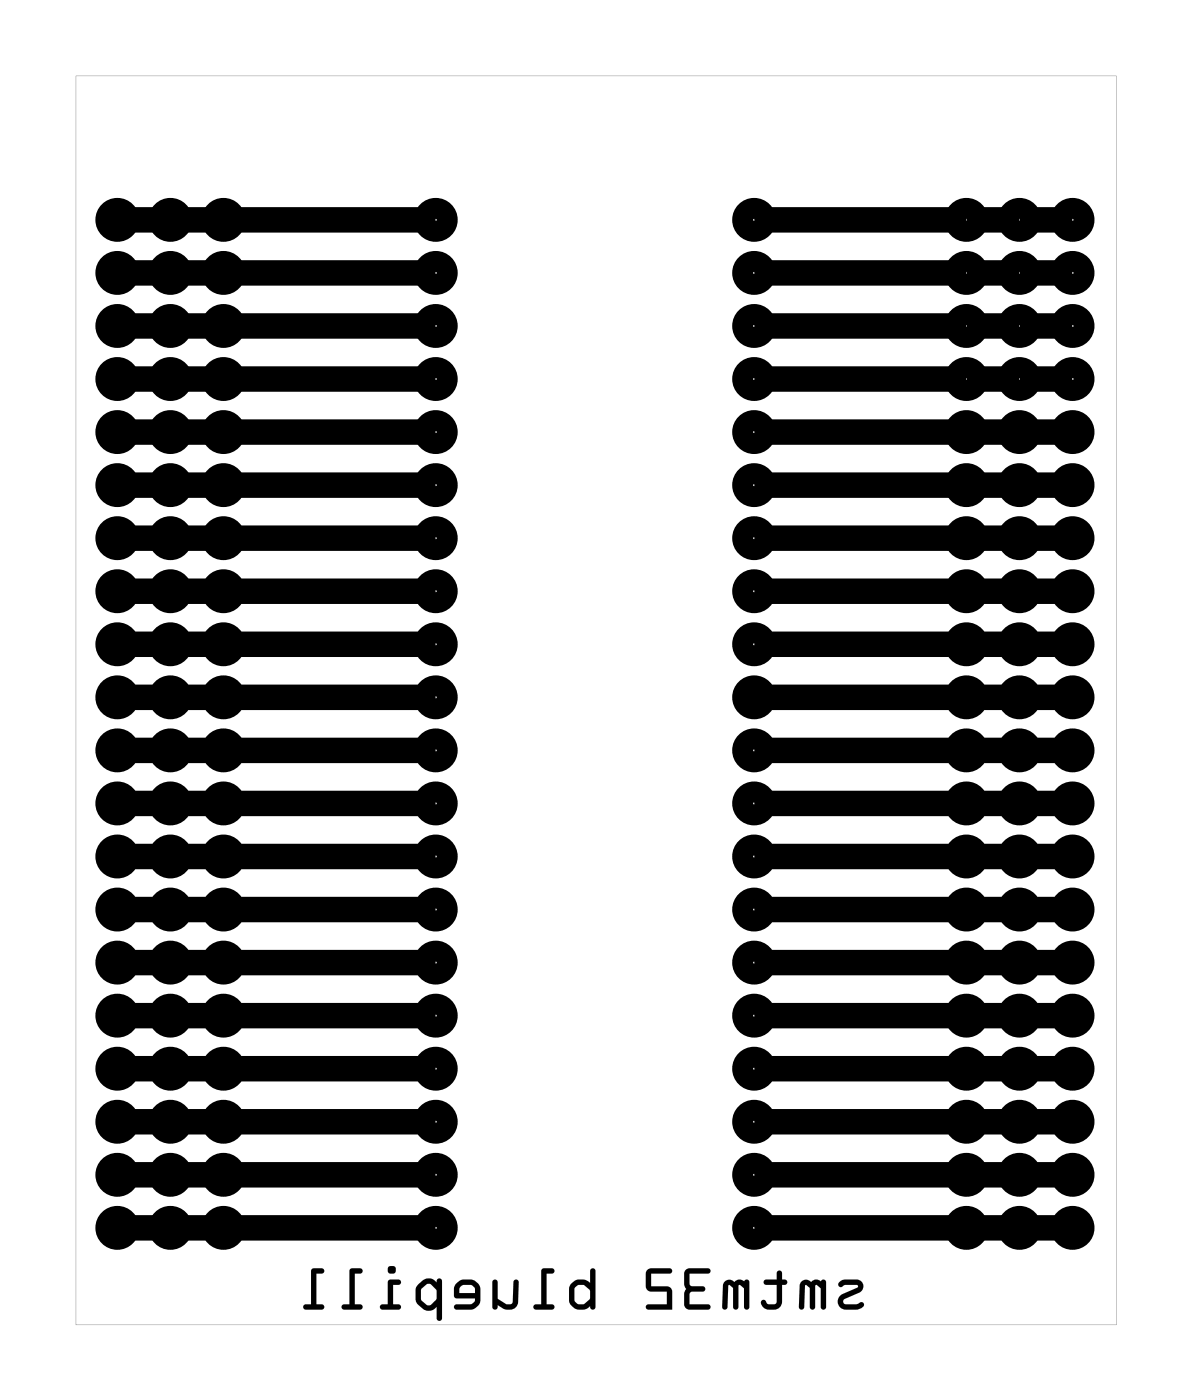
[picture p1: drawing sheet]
<svg xmlns="http://www.w3.org/2000/svg" width="57mm" height="67mm" viewBox="0 0 57 67" stroke-linecap="round" stroke-linejoin="round" font-family="sans-serif">
<g fill="#000">
<path d="M3.6 3.6h49.8v59.8h-49.8zM3.6 3.6v59.8h49.8v-59.8z"/>
<path d="M40.1 61.4a.14 .14 0 0 0 .1 .2 .14 .14 0 0 0 .2-.1h.6l.1 .1-.8 .4a.39 .39 0 0 0-.2 .4 .39 .39 0 0 0 .4 .3h.5l.3-.1a.15 .15 0 0 0 0-.3 .14 .14 0 0 0-.2 .1h-.6l-.1-.1v-.1l.7-.3a.33 .33 0 0 0 .2-.4 .33 .33 0 0 0-.3-.2h-.5zM40.1 61.4a.97 .97 0 0 1 1.1 0l.1 .2-.1 .2-.8 .4v.1l.1 .1h.6a.15 .15 0 0 1 .2-.1 .15 .15 0 0 1 0 .3 .88 .88 0 0 1-1.2-.1v-.3l.1-.2 .9-.4-.1-.1h-.5a.17 .17 0 0 1-.2 .1 .17 .17 0 0 1-.2-.1zM38.4 61.4l-.1 .2-.1 1a.13 .13 0 0 0 .2 .1 .13 .13 0 0 0 .1-.1l.1-1.1 .2 .2v.9a.13 .13 0 0 0 .1 .1 .13 .13 0 0 0 .1-.1l.1-1.1 .2 .2v.9a.13 .13 0 0 0 .1 .1 .13 .13 0 0 0 .1-.1v-1.2a.13 .13 0 0 0-.1-.1 .13 .13 0 0 0-.1 .1v-.1a.31 .31 0 0 0-.5 .1l-.2-.1zM38.4 61.4l.2-.1 .2 .1a.31 .31 0 0 1 .5-.1 .13 .13 0 0 1 .1 0 .13 .13 0 0 1 .1 .1v1.2a.13 .13 0 0 1-.1 .1 .13 .13 0 0 1-.1-.1v-.9l-.2-.2-.1 .1v1a.13 .13 0 0 1-.1 .1 .13 .13 0 0 1-.1-.1v-.9l-.2-.2-.1 1.1a.13 .13 0 0 1-.1 .1 .13 .13 0 0 1-.2-.1l.1-1zM36.6 61.3v.2h.6v.9h-.1h-.4a.14 .14 0 0 0-.1-.2 .14 .14 0 0 0-.2 .2 .54 .54 0 0 0 .5 .3 .54 .54 0 0 0 .5-.4v-.8h.2a.13 .13 0 0 0 .1-.1 .13 .13 0 0 0-.1-.1h-.2v-.3a.13 .13 0 0 0-.1-.2 .13 .13 0 0 0-.1 .2v.3zM36.6 61.3h.6v-.3a.13 .13 0 0 1 .1-.2 .13 .13 0 0 1 .1 .2v.3h.2a.13 .13 0 0 1 .1 .1 .13 .13 0 0 1-.1 .1h-.2v.8a.49 .49 0 0 1-.5 .5 .49 .49 0 0 1-.4-.5l.1-.1 .2 .2h.3l.1-.1v-.8h-.6zM34.7 61.4l-.1 .2v1a.13 .13 0 0 0 .1 .1 .13 .13 0 0 0 .1-.1l.1-1.1 .2 .2v.9a.13 .13 0 0 0 .1 .1 .13 .13 0 0 0 .1-.1l.1-1.1 .2 .2v.9a.13 .13 0 0 0 .1 .1 .13 .13 0 0 0 .2-.1v-1.2a.13 .13 0 0 0-.1-.1 .13 .13 0 0 0-.2 .1v-.1a.31 .31 0 0 0-.4 .1l-.3-.1zM34.7 61.4l.2-.1 .3 .1a.31 .31 0 0 1 .4-.1 .13 .13 0 0 1 .2 0 .13 .13 0 0 1 .1 .1v1.2a.13 .13 0 0 1-.2 .1 .13 .13 0 0 1-.1-.1v-.9l-.2-.2-.1 .1v1a.13 .13 0 0 1-.1 .1 .13 .13 0 0 1-.1-.1v-.9l-.2-.2-.1 1.1a.13 .13 0 0 1-.1 .1 .13 .13 0 0 1-.1-.1v-1zM32.8 60.8a.92 .92 0 0 0 0 .8v.1v.1a.92 .92 0 0 0 0 .8l.2 .1h.9a.13 .13 0 0 0 .1-.1 .13 .13 0 0 0-.1-.2h-.9v-.5l.6-.1a.13 .13 0 0 0 .2-.1 .13 .13 0 0 0-.2-.1l-.6-.1v-.5h.9a.13 .13 0 0 0 .1-.2 .13 .13 0 0 0-.1-.1h-.9zM32.8 60.8l.2-.1h.9a.13 .13 0 0 1 .1 .1 .13 .13 0 0 1-.1 .2h-.9v.5l.6 .1a.13 .13 0 0 1 .2 .1 .13 .13 0 0 1-.2 .1l-.6 .1v.5h.9a.13 .13 0 0 1 .1 .2 .13 .13 0 0 1-.1 .1h-.9l-.2-.1a.92 .92 0 0 1 0-.8v-.1v-.1a.92 .92 0 0 1 0-.8zM31 60.8l-.1 .2 .1 .8h.2h.7v.6h-.9a.13 .13 0 0 0-.1 .2 .13 .13 0 0 0 .1 .1h1.2v-.9l-.1-.1-.9-.1v-.6h.8a.14 .14 0 0 0 .2-.2 .13 .13 0 0 0-.2-.1h-.8zM31 60.8l.2-.1h.8a.13 .13 0 0 1 .2 .1 .14 .14 0 0 1-.2 .2h-.8v.6h.7l.2 .1 .1 .1v.9h-1.2a.13 .13 0 0 1-.1-.1 .13 .13 0 0 1 .1-.2h.9v-.6h-.7h-.2l-.1-.8zM27.4 61.4a1.02 1.02 0 0 0-.2 .9l.2 .3a.63 .63 0 0 0 .8-.1 .14 .14 0 0 0 .2 .2 .13 .13 0 0 0 .1-.1v-1.8a.13 .13 0 0 0-.1-.1 .13 .13 0 0 0-.2 .1v.6a.67 .67 0 0 0-.6-.1zM27.4 61.4l.2-.1a.67 .67 0 0 1 .6 .1v-.6a.13 .13 0 0 1 .2-.1 .13 .13 0 0 1 .1 .1v1.8a.13 .13 0 0 1-.1 .1 .14 .14 0 0 1-.2-.2 .6 .6 0 0 1-.7 .1l-.3-.3a1.02 1.02 0 0 1 .2-.9zM27.5 61.6l.2-.1h.2l.3 .3v.4l-.3 .2h-.2l-.2-.1zM27.5 61.6v.7l.2 .1h.2l.3-.2v-.4l-.3-.3h-.2zM25.9 60.8v1.6h-.2a.14 .14 0 0 0-.2 .2 .13 .13 0 0 0 .2 .1h.7a.13 .13 0 0 0 .1-.1 .13 .13 0 0 0-.1-.2h-.2v-1.4h.2a.13 .13 0 0 0 .1-.2 .13 .13 0 0 0-.1-.1zM25.9 60.8l.5-.1a.13 .13 0 0 1 .1 .1 .13 .13 0 0 1-.1 .2h-.2v1.4h.2a.13 .13 0 0 1 .1 .2 .13 .13 0 0 1-.1 .1h-.7a.13 .13 0 0 1-.2-.1 .14 .14 0 0 1 .2-.2h.2zM23.6 61.3v1.3a.13 .13 0 0 0 .1 .1 .13 .13 0 0 0 .1-.1v-.1l.3 .1a.49 .49 0 0 0 .7-.3v-.9a.13 .13 0 0 0-.1-.1 .13 .13 0 0 0-.1 .1l-.1 1h-.3l-.4-.2v-.9zM23.6 61.3h.2v.9l.4 .2h.3l.1-1a.13 .13 0 0 1 .1-.1 .13 .13 0 0 1 .1 .1v.9a.55 .55 0 0 1-.4 .4 .55 .55 0 0 1-.6-.2v.1a.13 .13 0 0 1-.1 .1 .13 .13 0 0 1-.1-.1zM21.9 61.4l-.2 .3 .1 .4 .9 .1-.1 .2h-.7a.14 .14 0 0 0-.2 .2 .13 .13 0 0 0 .2 .1h.7l.3-.2a1.05 1.05 0 0 0 .1-.9l-.2-.2a.63 .63 0 0 0-.6-.1zM21.9 61.4l.2-.1h.6l.3 .3a1.05 1.05 0 0 1-.1 .9l-.3 .2h-.7a.13 .13 0 0 1-.2-.1 .14 .14 0 0 1 .2-.2h.7l.1-.2-.9-.1-.1-.4zM22.1 61.6l.5-.1 .1 .2v.2h-.7zM22.1 61.6l-.1 .3h.7v-.2l-.1-.2zM20 61.5l-.1 .2v.5v.1l.3 .4a.46 .46 0 0 0 .7-.1v.5a.13 .13 0 0 0 .1 .1 .13 .13 0 0 0 .2-.1v-1.8a.13 .13 0 0 0-.2-.1 .13 .13 0 0 0-.1 .2l-.1-.1a.46 .46 0 0 0-.7 .1zM20 61.5a.51 .51 0 0 1 .9-.1 .14 .14 0 0 1 .1-.2 .14 .14 0 0 1 .2 .1v1.8a.13 .13 0 0 1-.2 .1 .13 .13 0 0 1-.1-.1v-.5a.46 .46 0 0 1-.7 .1 .85 .85 0 0 1-.3-1.1zM20.2 61.7l.3-.2 .4 .3v.4l-.3 .3h-.2l-.2-.3zM20.2 61.7v.5l.2 .3h.2l.3-.3v-.4l-.4-.3zM18.6 61.3v1.1h-.3a.13 .13 0 0 0-.1 .2 .13 .13 0 0 0 .1 .1h.8a.13 .13 0 0 0 .1-.1 .13 .13 0 0 0-.1-.2h-.3v-.9h.3a.13 .13 0 0 0 .1-.1 .13 .13 0 0 0-.1-.1zM18.6 61.3h.5a.13 .13 0 0 1 .1 .1 .13 .13 0 0 1-.1 .1h-.3v.9h.3a.13 .13 0 0 1 .1 .2 .13 .13 0 0 1-.1 .1h-.8a.13 .13 0 0 1-.1-.1 .13 .13 0 0 1 .1-.2h.3zM18.5 60.8a.2 .2 0 0 0 .4 0 .2 .2 0 0 0-.4 0zM18.5 60.8a.25 .25 0 0 1 .5 0 .25 .25 0 0 1-.5 0zM16.8 60.8l-.1 1.6h-.2a.14 .14 0 0 0-.2 .2 .13 .13 0 0 0 .2 .1h.7a.13 .13 0 0 0 .2-.1 .14 .14 0 0 0-.2-.2h-.2v-1.4h.2a.14 .14 0 0 0 .2-.2 .13 .13 0 0 0-.2-.1zM16.8 60.8l.4-.1a.13 .13 0 0 1 .2 .1 .14 .14 0 0 1-.2 .2h-.2v1.4h.2a.14 .14 0 0 1 .2 .2 .13 .13 0 0 1-.2 .1h-.7a.13 .13 0 0 1-.2-.1 .14 .14 0 0 1 .2-.2h.2zM14.9 60.8v1.6h-.3a.13 .13 0 0 0-.1 .2 .13 .13 0 0 0 .1 .1h.8a.13 .13 0 0 0 .1-.1 .13 .13 0 0 0-.1-.2h-.3v-1.4h.3a.13 .13 0 0 0 .1-.2 .13 .13 0 0 0-.1-.1zM14.9 60.8l.5-.1a.13 .13 0 0 1 .1 .1 .13 .13 0 0 1-.1 .2h-.3v1.4h.3a.13 .13 0 0 1 .1 .2 .13 .13 0 0 1-.1 .1h-.8a.13 .13 0 0 1-.1-.1 .13 .13 0 0 1 .1-.2h.3z"/>
<path d="M40.1 61.4a.14 .14 0 0 0 .1 .2 .14 .14 0 0 0 .2-.1h.6l.1 .1-.8 .4a.39 .39 0 0 0-.2 .4 .39 .39 0 0 0 .4 .3h.5l.3-.1a.17 .17 0 0 0-.1-.2 .17 .17 0 0 0-.2 0h-.6v-.1v-.1l.7-.3a.33 .33 0 0 0 .2-.4 .33 .33 0 0 0-.3-.2h-.5zM38.4 61.4l-.1 .2-.1 1a.13 .13 0 0 0 .2 .1 .13 .13 0 0 0 .1-.1l.1-1.1 .2 .2v.9a.13 .13 0 0 0 .1 .1 .13 .13 0 0 0 .1-.1l.1-1.1 .2 .2v.9a.13 .13 0 0 0 .1 .1 .13 .13 0 0 0 .1-.1v-1.2a.13 .13 0 0 0-.1-.1 .13 .13 0 0 0-.1 0 .31 .31 0 0 0-.5 .1l-.2-.1zM36.6 61.3v.2h.6v.9h-.1h-.4a.14 .14 0 0 0-.1-.2 .14 .14 0 0 0-.2 .2 .54 .54 0 0 0 .5 .3 .54 .54 0 0 0 .5-.4v-.8h.2a.13 .13 0 0 0 .1-.1 .13 .13 0 0 0-.1-.1h-.2v-.3a.13 .13 0 0 0-.1-.2 .13 .13 0 0 0-.1 .2v.3zM34.7 61.4l-.1 .2v1a.13 .13 0 0 0 .1 .1 .13 .13 0 0 0 .1-.1l.1-1.1 .2 .2v.9a.13 .13 0 0 0 .1 .1 .13 .13 0 0 0 .1-.1l.1-1.1 .2 .2v.9a.13 .13 0 0 0 .1 .1 .13 .13 0 0 0 .2-.1v-1.2a.13 .13 0 0 0-.1-.1 .13 .13 0 0 0-.2 0 .31 .31 0 0 0-.4 .1l-.3-.1zM32.8 60.8a.92 .92 0 0 0 0 .8v.1v.1a.92 .92 0 0 0 0 .8l.2 .1h.9a.13 .13 0 0 0 .1-.1 .13 .13 0 0 0-.1-.2h-.9v-.5l.6-.1a.13 .13 0 0 0 .2-.1 .13 .13 0 0 0-.2-.1l-.6-.1v-.5h.9a.13 .13 0 0 0 .1-.2 .13 .13 0 0 0-.1-.1h-.9zM31 60.8l-.1 .2 .1 .8h.2h.7v.6h-.9a.13 .13 0 0 0-.1 .2 .13 .13 0 0 0 .1 .1h1.2v-.9l-.1-.1-.2-.1h-.7v-.6h.8a.14 .14 0 0 0 .2-.2 .13 .13 0 0 0-.2-.1h-.8zM27.4 61.4a1.02 1.02 0 0 0-.2 .9l.2 .2a.58 .58 0 0 0 .7 .1l.1-.1a.14 .14 0 0 0 .2 .2 .13 .13 0 0 0 .1-.1v-1.8a.13 .13 0 0 0-.1-.1 .13 .13 0 0 0-.2 .1v.6a.67 .67 0 0 0-.6-.1zM27.5 61.6l.2-.1h.2l.3 .3v.4l-.3 .2h-.2l-.2-.1zM25.9 60.8v1.6h-.2a.14 .14 0 0 0-.2 .2 .13 .13 0 0 0 .2 .1h.7a.13 .13 0 0 0 .1-.1 .13 .13 0 0 0-.1-.2h-.2v-1.4h.2a.13 .13 0 0 0 .1-.2 .13 .13 0 0 0-.1-.1zM23.6 61.3v1.3a.13 .13 0 0 0 .1 .1 .13 .13 0 0 0 .1-.1v-.1a.55 .55 0 0 0 .6 .2 .55 .55 0 0 0 .4-.4v-.9a.13 .13 0 0 0-.1-.1 .13 .13 0 0 0-.1 .1l-.1 1h-.3l-.4-.2v-.9zM21.9 61.4l-.2 .3 .1 .4 .9 .1-.1 .2h-.7a.14 .14 0 0 0-.2 .2 .13 .13 0 0 0 .2 .1h.7l.3-.2a1.05 1.05 0 0 0 .1-.9l-.2-.2a.63 .63 0 0 0-.6-.1zM22.1 61.6l.5-.1 .1 .2v.2h-.7zM20 61.5l-.1 .2a.78 .78 0 0 0 .6 1.1l.4-.2v.5a.13 .13 0 0 0 .1 .1 .13 .13 0 0 0 .2-.1v-1.8a.14 .14 0 0 0-.2-.1 .14 .14 0 0 0-.1 .2l-.1-.1a.52 .52 0 0 0-.8 .2zM20.2 61.7l.3-.2 .4 .3v.4l-.3 .3h-.2l-.2-.3zM18.6 61.3v1.1h-.3a.13 .13 0 0 0-.1 .2 .13 .13 0 0 0 .1 .1h.8a.13 .13 0 0 0 .1-.1 .13 .13 0 0 0-.1-.2h-.3v-.9h.3a.13 .13 0 0 0 .1-.1 .13 .13 0 0 0-.1-.1zM18.5 60.8a.2 .2 0 0 0 .4 0 .2 .2 0 0 0-.4 0zM16.8 60.8l-.1 1.6h-.2a.14 .14 0 0 0-.2 .2 .13 .13 0 0 0 .2 .1h.7a.13 .13 0 0 0 .2-.1 .14 .14 0 0 0-.2-.2h-.2v-1.4h.2a.14 .14 0 0 0 .2-.2 .13 .13 0 0 0-.2-.1zM14.9 60.8v1.6h-.3a.13 .13 0 0 0-.1 .2 .13 .13 0 0 0 .1 .1h.8a.13 .13 0 0 0 .1-.1 .13 .13 0 0 0-.1-.2h-.3v-1.4h.3a.13 .13 0 0 0 .1-.2 .13 .13 0 0 0-.1-.1z"/>
</g>
<g fill="none" stroke="#000" stroke-width="1" stroke-linecap="butt">
<circle cx="5.6" cy="13.1" r=".55"/>
<circle cx="5.6" cy="10.5" r=".55"/>
<circle cx="5.6" cy="15.6" r=".55"/>
<circle cx="5.6" cy="18.1" r=".55"/>
<circle cx="8.2" cy="13.1" r=".55"/>
<circle cx="8.2" cy="10.5" r=".55"/>
<circle cx="8.2" cy="15.6" r=".55"/>
<circle cx="8.2" cy="18.1" r=".55"/>
<circle cx="10.7" cy="13.1" r=".55"/>
<circle cx="10.7" cy="10.5" r=".55"/>
<circle cx="10.7" cy="18.1" r=".55"/>
<circle cx="10.7" cy="15.6" r=".55"/>
<circle cx="20.9" cy="13.1" r=".55"/>
<circle cx="20.9" cy="10.5" r=".55"/>
<circle cx="20.9" cy="15.6" r=".55"/>
<circle cx="20.9" cy="18.1" r=".55"/>
<circle cx="36.1" cy="13.1" r=".55"/>
<circle cx="36.1" cy="10.5" r=".55"/>
<circle cx="36.1" cy="18.1" r=".55"/>
<circle cx="36.1" cy="15.6" r=".55"/>
<circle cx="46.3" cy="13.1" r=".55"/>
<circle cx="46.3" cy="10.5" r=".55"/>
<circle cx="46.3" cy="15.6" r=".55"/>
<circle cx="46.3" cy="18.1" r=".55"/>
<circle cx="48.8" cy="13.1" r=".55"/>
<circle cx="48.8" cy="10.5" r=".55"/>
<circle cx="48.8" cy="18.1" r=".55"/>
<circle cx="48.8" cy="15.6" r=".55"/>
<circle cx="51.3" cy="13.1" r=".55"/>
<circle cx="51.3" cy="10.5" r=".55"/>
<circle cx="51.3" cy="18.1" r=".55"/>
<circle cx="51.3" cy="15.6" r=".55"/>
<circle cx="5.6" cy="30.8" r=".55"/>
<circle cx="5.6" cy="38.5" r=".55"/>
<circle cx="5.6" cy="35.9" r=".55"/>
<circle cx="5.6" cy="33.4" r=".55"/>
<circle cx="5.6" cy="25.8" r=".55"/>
<circle cx="5.6" cy="28.3" r=".55"/>
<circle cx="5.6" cy="20.7" r=".55"/>
<circle cx="5.6" cy="23.2" r=".55"/>
<circle cx="8.2" cy="30.8" r=".55"/>
<circle cx="8.2" cy="38.5" r=".55"/>
<circle cx="8.2" cy="35.9" r=".55"/>
<circle cx="8.2" cy="33.4" r=".55"/>
<circle cx="8.2" cy="20.7" r=".55"/>
<circle cx="8.2" cy="28.3" r=".55"/>
<circle cx="8.2" cy="25.8" r=".55"/>
<circle cx="8.2" cy="23.2" r=".55"/>
<circle cx="10.7" cy="30.8" r=".55"/>
<circle cx="10.7" cy="38.5" r=".55"/>
<circle cx="10.7" cy="33.4" r=".55"/>
<circle cx="10.7" cy="35.9" r=".55"/>
<circle cx="10.7" cy="25.8" r=".55"/>
<circle cx="10.7" cy="28.3" r=".55"/>
<circle cx="10.7" cy="20.7" r=".55"/>
<circle cx="10.7" cy="23.2" r=".55"/>
<circle cx="20.9" cy="30.8" r=".55"/>
<circle cx="20.9" cy="38.5" r=".55"/>
<circle cx="20.9" cy="33.4" r=".55"/>
<circle cx="20.9" cy="35.9" r=".55"/>
<circle cx="20.9" cy="25.8" r=".55"/>
<circle cx="20.9" cy="28.3" r=".55"/>
<circle cx="20.9" cy="23.2" r=".55"/>
<circle cx="20.9" cy="20.7" r=".55"/>
<circle cx="36.1" cy="30.8" r=".55"/>
<circle cx="36.1" cy="38.5" r=".55"/>
<circle cx="36.1" cy="35.9" r=".55"/>
<circle cx="36.1" cy="33.4" r=".55"/>
<circle cx="36.1" cy="25.8" r=".55"/>
<circle cx="36.1" cy="28.3" r=".55"/>
<circle cx="36.1" cy="23.2" r=".55"/>
<circle cx="36.1" cy="20.7" r=".55"/>
<circle cx="46.3" cy="30.8" r=".55"/>
<circle cx="46.3" cy="35.9" r=".55"/>
<circle cx="46.3" cy="38.5" r=".55"/>
<circle cx="46.3" cy="33.4" r=".55"/>
<circle cx="46.3" cy="23.2" r=".55"/>
<circle cx="46.3" cy="25.8" r=".55"/>
<circle cx="46.3" cy="20.7" r=".55"/>
<circle cx="46.3" cy="28.3" r=".55"/>
<circle cx="48.8" cy="30.8" r=".55"/>
<circle cx="48.8" cy="35.9" r=".55"/>
<circle cx="48.8" cy="33.4" r=".55"/>
<circle cx="48.8" cy="38.5" r=".55"/>
<circle cx="48.8" cy="25.8" r=".55"/>
<circle cx="48.8" cy="20.7" r=".55"/>
<circle cx="48.8" cy="28.3" r=".55"/>
<circle cx="48.8" cy="23.2" r=".55"/>
<circle cx="51.3" cy="30.8" r=".55"/>
<circle cx="51.3" cy="33.4" r=".55"/>
<circle cx="51.3" cy="38.5" r=".55"/>
<circle cx="51.3" cy="35.9" r=".55"/>
<circle cx="51.3" cy="25.8" r=".55"/>
<circle cx="51.3" cy="20.7" r=".55"/>
<circle cx="51.3" cy="28.3" r=".55"/>
<circle cx="51.3" cy="23.2" r=".55"/>
<circle cx="5.6" cy="51.2" r=".55"/>
<circle cx="5.6" cy="46.1" r=".55"/>
<circle cx="5.6" cy="41" r=".55"/>
<circle cx="5.6" cy="43.5" r=".55"/>
<circle cx="5.6" cy="48.6" r=".55"/>
<circle cx="5.6" cy="58.8" r=".55"/>
<circle cx="5.6" cy="53.7" r=".55"/>
<circle cx="5.6" cy="56.2" r=".55"/>
<circle cx="8.2" cy="51.2" r=".55"/>
<circle cx="8.2" cy="48.6" r=".55"/>
<circle cx="8.2" cy="41" r=".55"/>
<circle cx="8.2" cy="46.1" r=".55"/>
<circle cx="8.2" cy="43.5" r=".55"/>
<circle cx="8.2" cy="56.2" r=".55"/>
<circle cx="8.2" cy="58.8" r=".55"/>
<circle cx="8.2" cy="53.7" r=".55"/>
<circle cx="10.7" cy="48.6" r=".55"/>
<circle cx="10.7" cy="51.2" r=".55"/>
<circle cx="10.7" cy="46.1" r=".55"/>
<circle cx="10.7" cy="41" r=".55"/>
<circle cx="10.7" cy="43.5" r=".55"/>
<circle cx="10.7" cy="53.7" r=".55"/>
<circle cx="10.7" cy="58.8" r=".55"/>
<circle cx="10.7" cy="56.2" r=".55"/>
<circle cx="20.9" cy="43.5" r=".55"/>
<circle cx="20.9" cy="51.2" r=".55"/>
<circle cx="20.9" cy="41" r=".55"/>
<circle cx="20.9" cy="48.6" r=".55"/>
<circle cx="20.9" cy="46.1" r=".55"/>
<circle cx="20.9" cy="58.8" r=".55"/>
<circle cx="20.9" cy="53.7" r=".55"/>
<circle cx="20.9" cy="56.2" r=".55"/>
<circle cx="36.1" cy="48.6" r=".55"/>
<circle cx="36.1" cy="51.2" r=".55"/>
<circle cx="36.1" cy="46.1" r=".55"/>
<circle cx="36.1" cy="41" r=".55"/>
<circle cx="36.1" cy="43.5" r=".55"/>
<circle cx="36.1" cy="58.8" r=".55"/>
<circle cx="36.1" cy="53.7" r=".55"/>
<circle cx="36.1" cy="56.2" r=".55"/>
<circle cx="46.3" cy="46.1" r=".55"/>
<circle cx="46.3" cy="48.6" r=".55"/>
<circle cx="46.3" cy="41" r=".55"/>
<circle cx="46.3" cy="43.5" r=".55"/>
<circle cx="46.3" cy="51.2" r=".55"/>
<circle cx="46.3" cy="56.2" r=".55"/>
<circle cx="46.3" cy="58.8" r=".55"/>
<circle cx="46.3" cy="53.7" r=".55"/>
<circle cx="48.8" cy="43.5" r=".55"/>
<circle cx="48.8" cy="48.6" r=".55"/>
<circle cx="48.8" cy="51.2" r=".55"/>
<circle cx="48.8" cy="41" r=".55"/>
<circle cx="48.8" cy="46.1" r=".55"/>
<circle cx="48.8" cy="58.8" r=".55"/>
<circle cx="48.8" cy="53.7" r=".55"/>
<circle cx="48.8" cy="56.2" r=".55"/>
<circle cx="51.3" cy="41" r=".55"/>
<circle cx="51.3" cy="51.2" r=".55"/>
<circle cx="51.3" cy="46.1" r=".55"/>
<circle cx="51.3" cy="43.5" r=".55"/>
<circle cx="51.3" cy="48.6" r=".55"/>
<circle cx="51.3" cy="53.7" r=".55"/>
<circle cx="51.3" cy="58.8" r=".55"/>
<circle cx="51.3" cy="56.2" r=".55"/>
</g>
<g fill="none" stroke="#000" stroke-width="1.2">
<path d="M5.9 13.1h1.9M5.9 10.5h1.9M5.9 18.1h1.9M5.9 15.6h1.9M8.2 10.5h2.5M8.5 13.1h1.9M8.5 18.1h1.9M8.5 15.6h1.9M11.3 13.1h8.9M11.3 10.5h8.9M11.3 18.1h8.9M11.3 15.6h8.9"/>
<path d="M36.7 13.1h8.9M36.7 10.5h8.9M36.7 18.1h8.9M36.7 15.6h8.9M46.9 13.1h1.3M46.9 10.5h1.3M46.9 18.1h1.3M46.9 15.6h1.3M49.4 13.1h1.3M49.4 10.5h1.3M49.4 18.1h1.3M49.4 15.6h1.3"/>
<path d="M5.6 38.5h2.6M5.9 25.8h1.9M5.9 33.4h1.9M5.9 30.8h1.9M5.9 28.3h1.9M5.9 20.7h1.9M5.9 35.9h1.9M5.9 23.2h1.9M8.2 35.9h2.5M8.5 25.8h1.9M8.5 33.4h1.9M8.5 30.8h1.9"/>
<path d="M8.5 28.3h1.9M8.5 20.7h1.9M8.5 38.5h1.9M8.5 23.2h1.9M11.3 25.8h8.9M11.3 33.4h8.9M11.3 30.8h8.9M11.3 28.3h8.9M11.3 20.7h8.9M11.3 38.5h8.9M11.3 35.9h8.9M11.3 23.2h8.9"/>
<path d="M36.1 33.4h10.2M36.7 25.8h8.9M36.7 30.8h8.9M36.7 28.3h8.9M36.7 20.7h8.9M36.7 38.5h8.9M36.7 35.9h8.9M36.7 23.2h8.9M46.6 25.8h1.9M46.6 33.4h1.9M46.6 30.8h1.9M46.6 28.3h1.9"/>
<path d="M46.6 20.7h1.9M46.6 38.5h1.9M46.6 35.9h1.9M46.6 23.2h1.9M49.1 25.8h1.9M49.1 33.4h1.9M49.1 30.8h1.9M49.1 28.3h1.9M49.1 20.7h1.9M49.1 38.5h1.9M49.1 35.9h1.9M49.1 23.2h1.9"/>
<path d="M5.9 41h1.9M5.9 48.6h1.9M5.9 58.8h1.9M5.9 51.2h1.9M5.9 53.7h1.9M5.9 56.2h1.9M5.9 46.1h1.9M5.9 43.5h1.9M8.5 41h1.9M8.5 48.6h1.9M8.5 58.8h1.9M8.5 51.2h1.9"/>
<path d="M8.5 53.7h1.9M8.5 56.2h1.9M8.5 46.1h1.9M8.5 43.5h1.9M11.3 41h8.9M11.3 48.6h8.9M11.3 58.8h8.9M11.3 51.2h8.9M11.3 53.7h8.9M11.3 56.2h8.9M11.3 46.1h8.9M11.3 43.5h8.9"/>
<path d="M36.7 41h8.9M36.7 48.6h8.9M36.7 58.8h8.9M36.7 51.2h8.9M36.7 53.7h8.9M36.7 56.2h8.9M36.7 46.1h8.9M36.7 43.5h8.9M46.6 41h1.9M46.6 48.6h1.9M46.6 58.8h1.9M46.6 51.2h1.9"/>
<path d="M46.6 53.7h1.9M46.6 56.2h1.9M46.6 46.1h1.9M46.6 43.5h1.9M49.1 41h1.9M49.1 48.6h1.9M49.1 58.8h1.9M49.1 51.2h1.9M49.1 53.7h1.9M49.1 56.2h1.9M49.1 46.1h1.9M49.1 43.5h1.9"/>
</g>
</svg>
